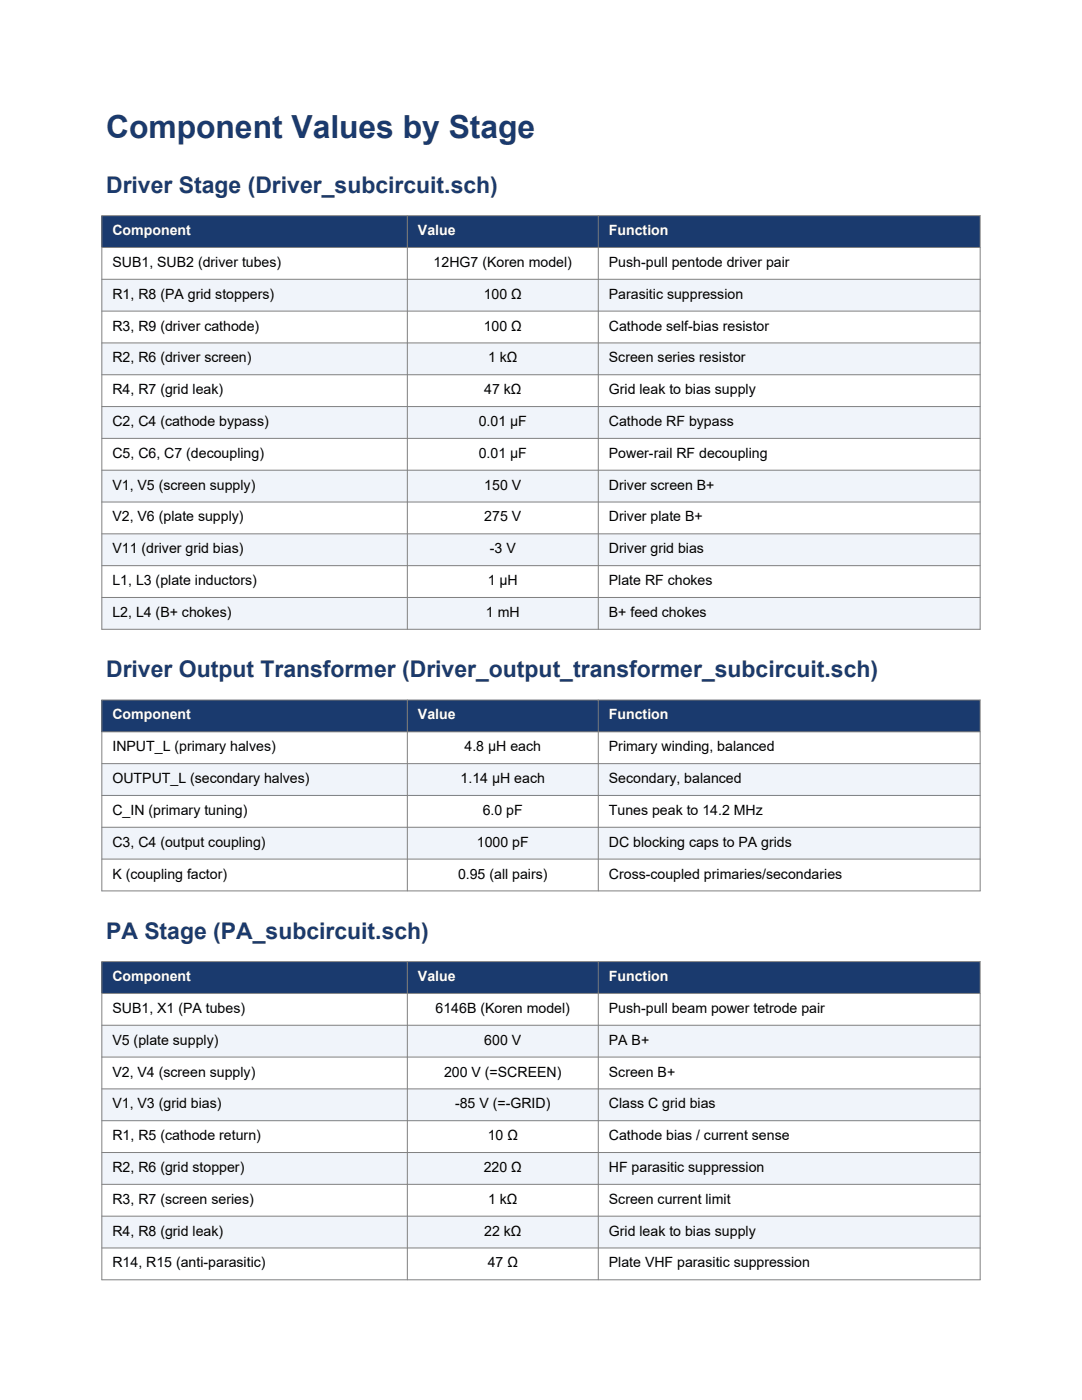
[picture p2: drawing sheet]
<svg xmlns="http://www.w3.org/2000/svg" width="216mm" height="279mm" viewBox="0 0 216 279" stroke-linecap="round" stroke-linejoin="round" font-family="sans-serif">
<defs><g id="words">
<text font-size="6.3" fill="#1a3a6e" x="21.2" y="27.5">Component Values by Stage</text>
<g font-size="4.6" fill="#1a3a6e">
<text x="21.2" y="38.5">Driver Stage (Driver_subcircuit.sch)</text>
<text x="21.2" y="135.1">Driver Output Transformer (Driver_output_transformer_subcircuit.sch)</text>
<text x="21.2" y="187.3">PA Stage (PA_subcircuit.sch)</text>
</g>
<g font-size="2.8" fill="#fff">
<text x="22.4" y="46.9">Component</text>
<text x="83.4" y="46.9">Value</text>
<text x="121.5" y="46.9">Function</text>
<text x="22.4" y="143.6">Component</text>
<text x="83.4" y="143.6">Value</text>
<text x="121.5" y="143.6">Function</text>
<text x="22.4" y="195.8">Component</text>
<text x="83.4" y="195.8">Value</text>
<text x="121.5" y="195.8">Function</text>
</g>
<g font-size="2.8">
<text x="22.4" y="53.3">SUB1, SUB2 (driver tubes)</text>
<text x="86.5" y="53.3">12HG7 (Koren model)</text>
<text x="121.5" y="53.3">Push-pull pentode driver pair</text>
<text x="22.4" y="59.6">R1, R8 (PA grid stoppers)</text>
<text x="96.5" y="59.6">100 Ω</text>
<text x="121.5" y="59.6">Parasitic suppression</text>
<text x="22.4" y="66">R3, R9 (driver cathode)</text>
<text x="96.5" y="66">100 Ω</text>
<text x="121.5" y="66">Cathode self-bias resistor</text>
<text x="22.4" y="72.3">R2, R6 (driver screen)</text>
<text x="97.4" y="72.3">1 kΩ</text>
<text x="121.5" y="72.3">Screen series resistor</text>
<text x="22.4" y="78.7">R4, R7 (grid leak)</text>
<text x="96.6" y="78.7">47 kΩ</text>
<text x="121.5" y="78.7">Grid leak to bias supply</text>
<text x="22.4" y="85">C2, C4 (cathode bypass)</text>
<text x="95.5" y="85">0.01 µF</text>
<text x="121.5" y="85">Cathode RF bypass</text>
<text x="22.4" y="91.4">C5, C6, C7 (decoupling)</text>
<text x="95.5" y="91.4">0.01 µF</text>
<text x="121.5" y="91.4">Power-rail RF decoupling</text>
<text x="22.4" y="97.7">V1, V5 (screen supply)</text>
<text x="96.6" y="97.7">150 V</text>
<text x="121.5" y="97.7">Driver screen B+</text>
<text x="22.4" y="104.1">V2, V6 (plate supply)</text>
<text x="96.6" y="104.1">275 V</text>
<text x="121.5" y="104.1">Driver plate B+</text>
<text x="22.4" y="110.4">V11 (driver grid bias)</text>
<text x="97.7" y="110.4">-3 V</text>
<text x="121.5" y="110.4">Driver grid bias</text>
<text x="22.4" y="116.8">L1, L3 (plate inductors)</text>
<text x="97.3" y="116.8">1 µH</text>
<text x="121.5" y="116.8">Plate RF chokes</text>
<text x="22.4" y="123.1">L2, L4 (B+ chokes)</text>
<text x="97" y="123.1">1 mH</text>
<text x="121.5" y="123.1">B+ feed chokes</text>
<text x="22.4" y="149.9">INPUT_L (primary halves)</text>
<text x="92.7" y="149.9">4.8 µH each</text>
<text x="121.5" y="149.9">Primary winding, balanced</text>
<text x="22.4" y="156.3">OUTPUT_L (secondary halves)</text>
<text x="91.9" y="156.3">1.14 µH each</text>
<text x="121.5" y="156.3">Secondary, balanced</text>
<text x="22.4" y="162.6">C_IN (primary tuning)</text>
<text x="96.3" y="162.6">6.0 pF</text>
<text x="121.5" y="162.6">Tunes peak to 14.2 MHz</text>
<text x="22.4" y="169">C3, C4 (output coupling)</text>
<text x="95.2" y="169">1000 pF</text>
<text x="121.5" y="169">DC blocking caps to PA grids</text>
<text x="22.4" y="175.3">K (coupling factor)</text>
<text x="91.4" y="175.3">0.95 (all pairs)</text>
<text x="121.5" y="175.3">Cross-coupled primaries/secondaries</text>
<text x="22.4" y="202.1">SUB1, X1 (PA tubes)</text>
<text x="86.9" y="202.1">6146B (Koren model)</text>
<text x="121.5" y="202.1">Push-pull beam power tetrode pair</text>
<text x="22.4" y="208.5">V5 (plate supply)</text>
<text x="96.6" y="208.5">600 V</text>
<text x="121.5" y="208.5">PA B+</text>
<text x="22.4" y="214.8">V2, V4 (screen supply)</text>
<text x="88.6" y="214.8">200 V (=SCREEN)</text>
<text x="121.5" y="214.8">Screen B+</text>
<text x="22.4" y="221.2">V1, V3 (grid bias)</text>
<text x="90.8" y="221.2">-85 V (=-GRID)</text>
<text x="121.5" y="221.2">Class C grid bias</text>
<text x="22.4" y="227.5">R1, R5 (cathode return)</text>
<text x="97.3" y="227.5">10 Ω</text>
<text x="121.5" y="227.5">Cathode bias / current sense</text>
<text x="22.4" y="233.9">R2, R6 (grid stopper)</text>
<text x="96.5" y="233.9">220 Ω</text>
<text x="121.5" y="233.9">HF parasitic suppression</text>
<text x="22.4" y="240.2">R3, R7 (screen series)</text>
<text x="97.4" y="240.2">1 kΩ</text>
<text x="121.5" y="240.2">Screen current limit</text>
<text x="22.4" y="246.6">R4, R8 (grid leak)</text>
<text x="96.6" y="246.6">22 kΩ</text>
<text x="121.5" y="246.6">Grid leak to bias supply</text>
<text x="22.4" y="252.9">R14, R15 (anti-parasitic)</text>
<text x="97.3" y="252.9">47 Ω</text>
<text x="121.5" y="252.9">Plate VHF parasitic suppression</text>
</g>
</g></defs>
<path d="M20.3 43h175.3v6.4h-175.3z" fill-rule="evenodd" fill="#1a3a6e"/>
<path d="M20.3 49.4h175.3v6.3h-175.3z" fill-rule="evenodd" fill="#fff"/>
<path d="M20.3 55.7h175.3v6.4h-175.3z" fill-rule="evenodd" fill="#f0f4fa"/>
<path d="M20.3 62.1h175.3v6.3h-175.3z" fill-rule="evenodd" fill="#fff"/>
<path d="M20.3 68.4h175.3v6.4h-175.3z" fill-rule="evenodd" fill="#f0f4fa"/>
<path d="M20.3 74.8h175.3v6.3h-175.3z" fill-rule="evenodd" fill="#fff"/>
<path d="M20.3 81.1h175.3v6.4h-175.3z" fill-rule="evenodd" fill="#f0f4fa"/>
<path d="M20.3 87.5h175.3v6.3h-175.3z" fill-rule="evenodd" fill="#fff"/>
<path d="M20.3 93.8h175.3v6.4h-175.3z" fill-rule="evenodd" fill="#f0f4fa"/>
<path d="M20.3 100.2h175.3v6.3h-175.3z" fill-rule="evenodd" fill="#fff"/>
<path d="M20.3 106.5h175.3v6.4h-175.3z" fill-rule="evenodd" fill="#f0f4fa"/>
<path d="M20.3 112.9h175.3v6.3h-175.3z" fill-rule="evenodd" fill="#fff"/>
<path d="M20.3 119.2h175.3v6.4h-175.3z" fill-rule="evenodd" fill="#f0f4fa"/>
<g fill="none" stroke="#808080" stroke-width=".2">
<path d="M20.3 43h175.3v82.6h-175.3zM20.3 49.4h175.3M20.3 55.7h175.3M81.3 43v82.6M119.4 43v82.6M20.3 62.1h175.3M20.3 68.4h175.3M20.3 74.8h175.3M20.3 81.1h175.3M20.3 87.5h175.3M20.3 93.8h175.3M20.3 100.2h175.3"/>
<path d="M20.3 106.5h175.3M20.3 112.9h175.3M20.3 119.2h175.3"/>
</g>
<path d="M20.3 139.7h175.3v6.3h-175.3z" fill-rule="evenodd" fill="#1a3a6e"/>
<path d="M20.3 146h175.3v6.4h-175.3z" fill-rule="evenodd" fill="#fff"/>
<path d="M20.3 152.4h175.3v6.4h-175.3z" fill-rule="evenodd" fill="#f0f4fa"/>
<path d="M20.3 158.8h175.3v6.3h-175.3z" fill-rule="evenodd" fill="#fff"/>
<path d="M20.3 165.1h175.3v6.3h-175.3z" fill-rule="evenodd" fill="#f0f4fa"/>
<path d="M20.3 171.4h175.3v6.4h-175.3z" fill-rule="evenodd" fill="#fff"/>
<path d="M20.3 139.7h175.3v38.1h-175.3zM81.3 139.7v38.1M119.4 139.7v38.1M20.3 146h175.3M20.3 152.4h175.3M20.3 158.8h175.3M20.3 165.1h175.3M20.3 171.4h175.3" fill="none" stroke="#808080" stroke-width=".2"/>
<path d="M20.3 191.9h175.3v6.4h-175.3z" fill-rule="evenodd" fill="#1a3a6e"/>
<path d="M20.3 198.3h175.3v6.3h-175.3z" fill-rule="evenodd" fill="#fff"/>
<path d="M20.3 204.6h175.3v6.4h-175.3z" fill-rule="evenodd" fill="#f0f4fa"/>
<path d="M20.3 211h175.3v6.3h-175.3z" fill-rule="evenodd" fill="#fff"/>
<path d="M20.3 217.3h175.3v6.4h-175.3z" fill-rule="evenodd" fill="#f0f4fa"/>
<path d="M20.3 223.7h175.3v6.3h-175.3z" fill-rule="evenodd" fill="#fff"/>
<path d="M20.3 230h175.3v6.4h-175.3z" fill-rule="evenodd" fill="#f0f4fa"/>
<path d="M20.3 236.4h175.3v6.3h-175.3z" fill-rule="evenodd" fill="#fff"/>
<path d="M20.3 242.7h175.3v6.4h-175.3z" fill-rule="evenodd" fill="#f0f4fa"/>
<path d="M20.3 249.1h175.3v6.3h-175.3z" fill-rule="evenodd" fill="#fff"/>
<path d="M20.3 191.9h175.3v63.5h-175.3zM20.3 198.3h175.3M81.3 191.9v63.5M119.4 191.9v63.5M20.3 204.6h175.3M20.3 211h175.3M20.3 217.3h175.3M20.3 223.7h175.3M20.3 230h175.3M20.3 236.4h175.3M20.3 242.7h175.3M20.3 249.1h175.3" fill="none" stroke="#808080" stroke-width=".2"/>
<use href="#words"/>
</svg>
